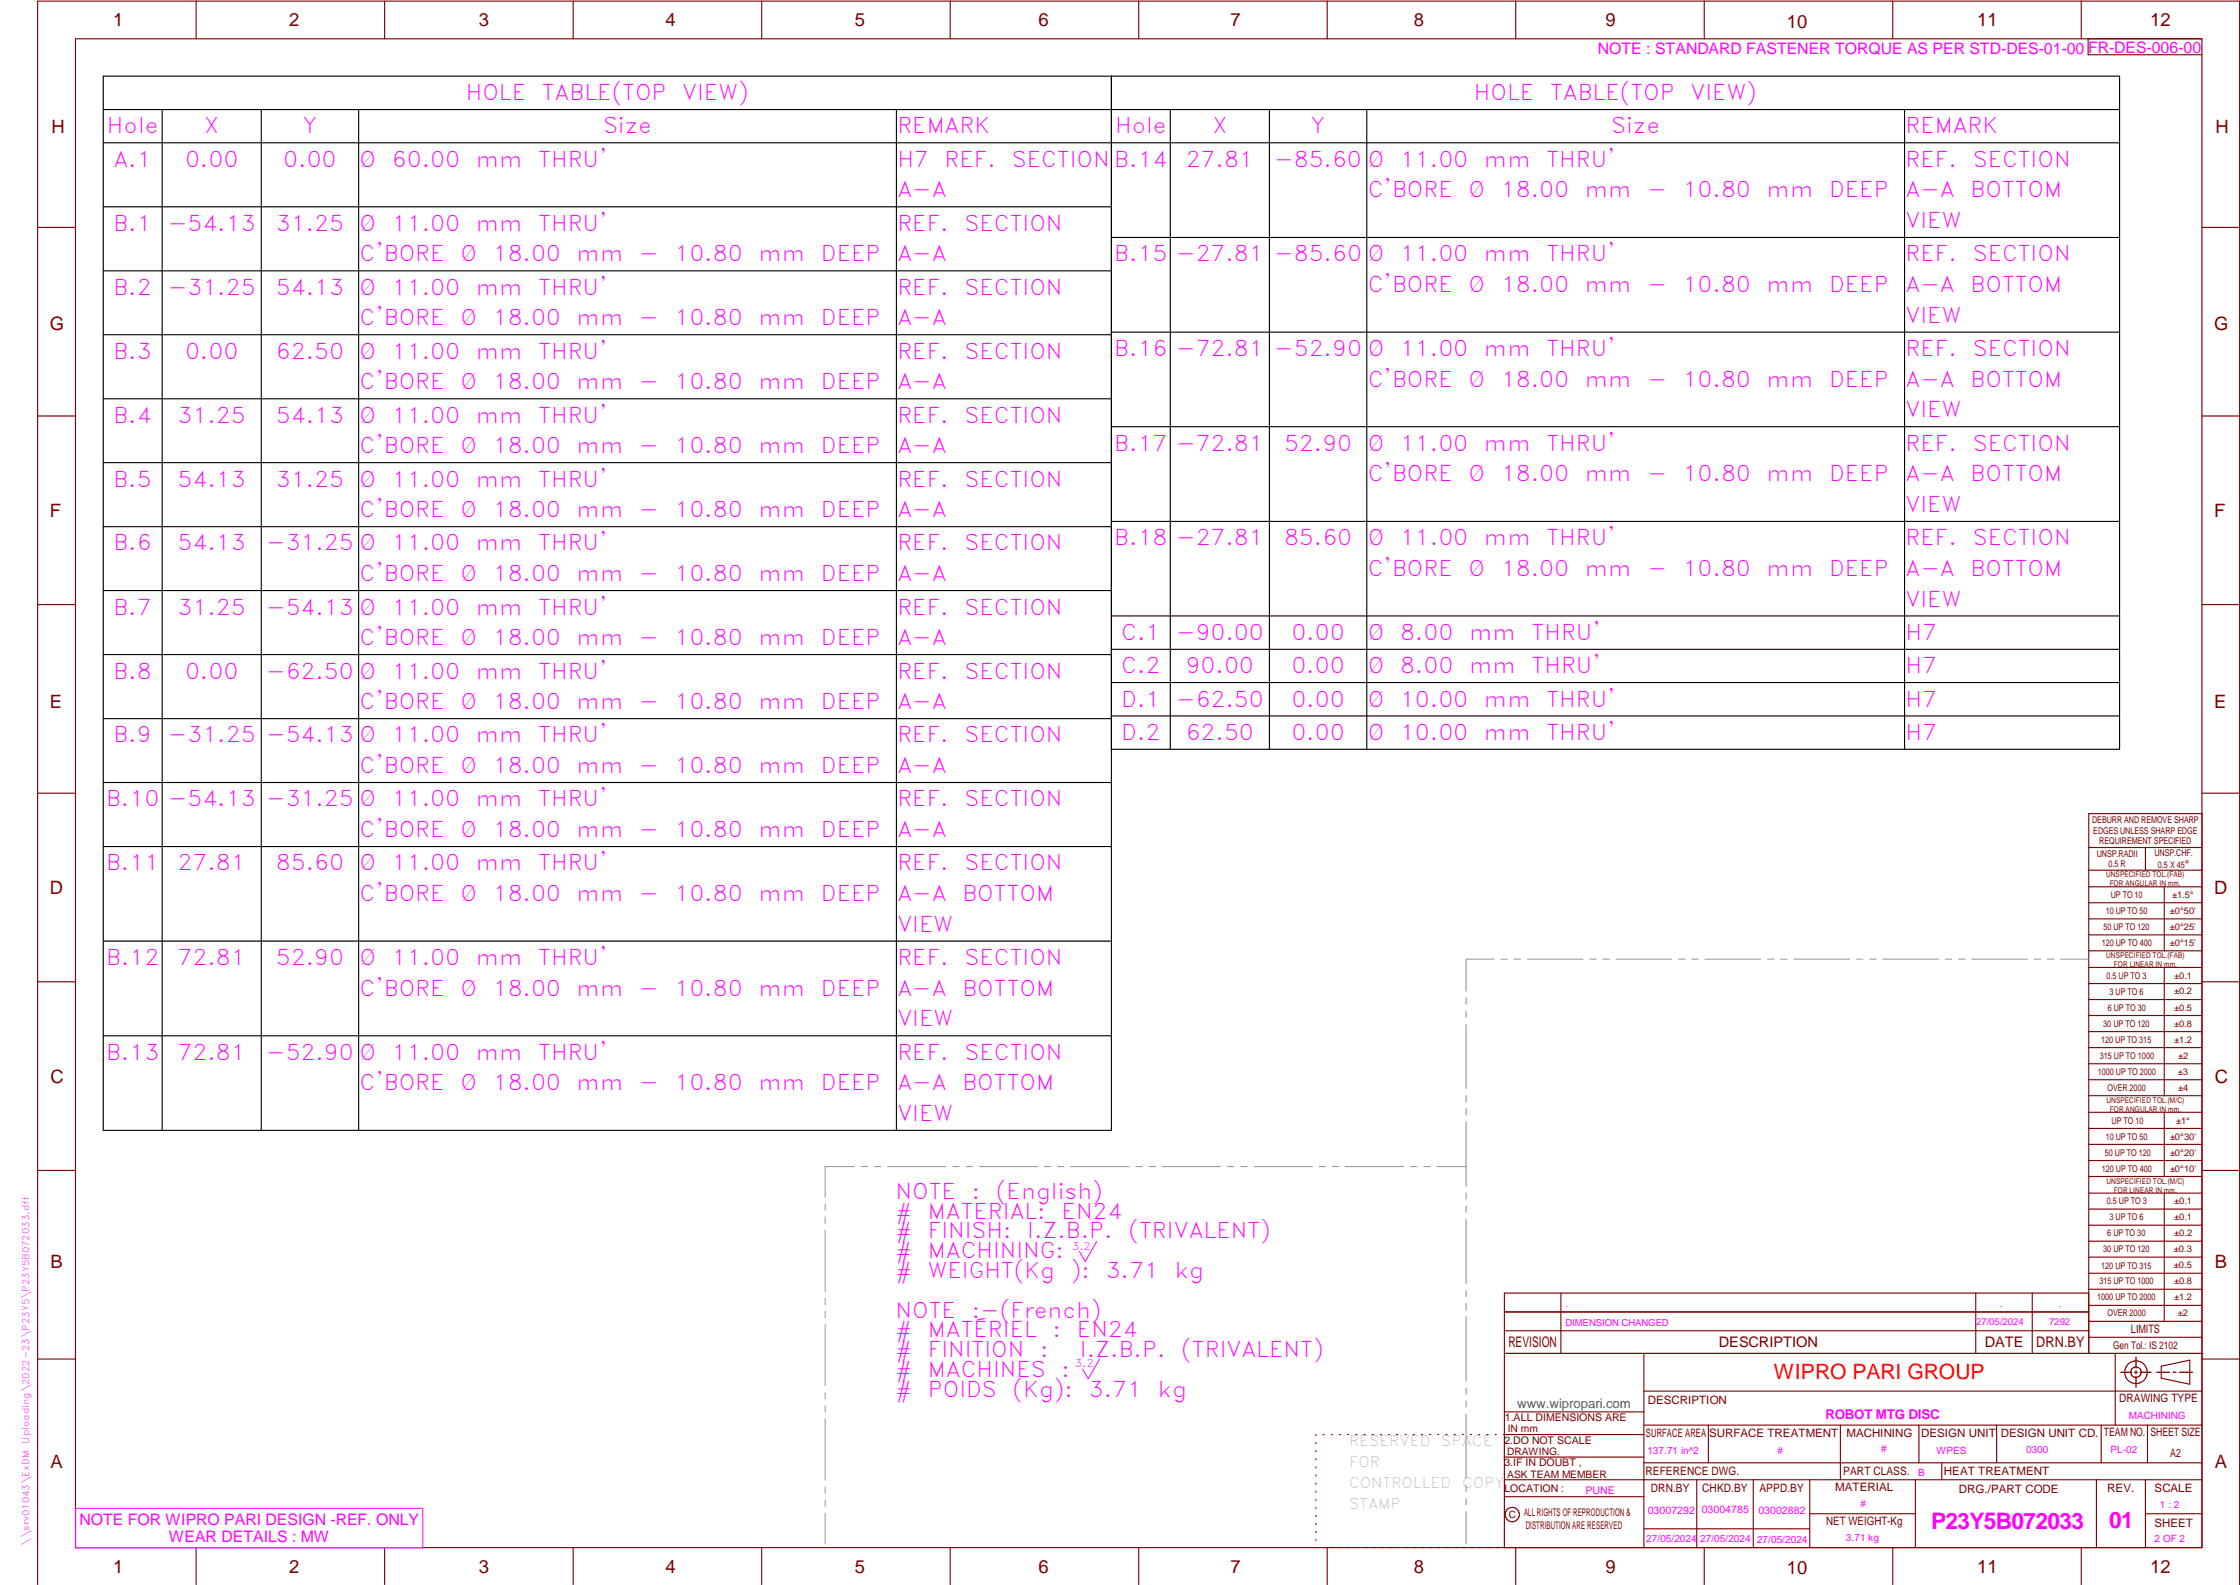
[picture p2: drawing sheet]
<svg xmlns="http://www.w3.org/2000/svg" width="594mm" height="420mm" viewBox="0 0 594 420" stroke-linecap="round" stroke-linejoin="round" font-family="sans-serif">
<defs><g id="words">
<g font-size="6" fill="#f0f">
<text x="512.1" y="405.2">P23Y5B072033</text>
<text x="559.4" y="405.2">01</text>
</g>
<g font-size="5.7" fill="#f0f">
<text x="123.5" y="26.5">HOLE</text>
<text x="143.7" y="26.5">TABLE(TOP</text>
<text x="181" y="26.5">VIEW)</text>
<text x="390.9" y="26.5">HOLE</text>
<text x="411.1" y="26.5">TABLE(TOP</text>
<text x="448.3" y="26.5">VIEW)</text>
<text x="28.4" y="35.3">Hole</text>
<text x="54.2" y="35.3">X</text>
<text x="80.3" y="35.3">Y</text>
<text x="159.9" y="35.3">Size</text>
<text x="238" y="35.3">REMARK</text>
<text x="295.7" y="35.3">Hole</text>
<text x="321.6" y="35.3">X</text>
<text x="347.7" y="35.3">Y</text>
<text x="427.3" y="35.3">Size</text>
<text x="505.4" y="35.3">REMARK</text>
<text x="30.1" y="44.2">A.1</text>
<text x="49.1" y="44.2">0.00</text>
<text x="75.1" y="44.2">0.00</text>
<text x="95.4" y="44.2">Ø</text>
<text x="104" y="44.2">60.00</text>
<text x="126.2" y="44.2">mm</text>
<text x="142.8" y="44.2">THRU'</text>
<text x="238" y="44.2">H7</text>
<text x="250.5" y="44.2">REF.</text>
<text x="268.3" y="44.2">SECTION</text>
<text x="295.5" y="44.2">B.14</text>
<text x="314.5" y="44.2">27.81</text>
<text x="337.9" y="44.2">-85.60</text>
<text x="362.7" y="44.2">Ø</text>
<text x="371.3" y="44.2">11.00</text>
<text x="393.6" y="44.2">mm</text>
<text x="410.1" y="44.2">THRU'</text>
<text x="505.4" y="44.2">REF.</text>
<text x="523.2" y="44.2">SECTION</text>
<text x="238" y="52.3">A-A</text>
<text x="362.7" y="52.3">C'BORE</text>
<text x="389.5" y="52.3">Ø</text>
<text x="398.1" y="52.3">18.00</text>
<text x="420.3" y="52.3">mm</text>
<text x="436.9" y="52.3">-</text>
<text x="446.3" y="52.3">10.80</text>
<text x="468.5" y="52.3">mm</text>
<text x="485.1" y="52.3">DEEP</text>
<text x="505.4" y="52.3">A-A</text>
<text x="522.6" y="52.3">BOTTOM</text>
<text x="30.1" y="61.2">B.1</text>
<text x="44.5" y="61.2">-54.13</text>
<text x="73.2" y="61.2">31.25</text>
<text x="95.4" y="61.2">Ø</text>
<text x="104" y="61.2">11.00</text>
<text x="126.2" y="61.2">mm</text>
<text x="142.8" y="61.2">THRU'</text>
<text x="238" y="61.2">REF.</text>
<text x="255.8" y="61.2">SECTION</text>
<text x="505.4" y="60.5">VIEW</text>
<text x="95.4" y="69.3">C'BORE</text>
<text x="122.1" y="69.3">Ø</text>
<text x="130.7" y="69.3">18.00</text>
<text x="152.9" y="69.3">mm</text>
<text x="169.5" y="69.3">-</text>
<text x="178.9" y="69.3">10.80</text>
<text x="201.1" y="69.3">mm</text>
<text x="217.7" y="69.3">DEEP</text>
<text x="238" y="69.3">A-A</text>
<text x="295.5" y="69.3">B.15</text>
<text x="311.9" y="69.3">-27.81</text>
<text x="337.9" y="69.3">-85.60</text>
<text x="362.7" y="69.3">Ø</text>
<text x="371.3" y="69.3">11.00</text>
<text x="393.6" y="69.3">mm</text>
<text x="410.2" y="69.3">THRU'</text>
<text x="505.4" y="69.3">REF.</text>
<text x="523.2" y="69.3">SECTION</text>
<text x="362.7" y="77.4">C'BORE</text>
<text x="389.5" y="77.4">Ø</text>
<text x="398.1" y="77.4">18.00</text>
<text x="420.3" y="77.4">mm</text>
<text x="436.9" y="77.4">-</text>
<text x="446.3" y="77.4">10.80</text>
<text x="468.5" y="77.4">mm</text>
<text x="485.1" y="77.4">DEEP</text>
<text x="505.4" y="77.4">A-A</text>
<text x="522.6" y="77.4">BOTTOM</text>
<text x="30.1" y="78.1">B.2</text>
<text x="44.5" y="78.1">-31.25</text>
<text x="73.2" y="78.1">54.13</text>
<text x="95.4" y="78.1">Ø</text>
<text x="104" y="78.1">11.00</text>
<text x="126.2" y="78.1">mm</text>
<text x="142.8" y="78.1">THRU'</text>
<text x="238" y="78.1">REF.</text>
<text x="255.8" y="78.1">SECTION</text>
<text x="95.4" y="86.2">C'BORE</text>
<text x="122.1" y="86.2">Ø</text>
<text x="130.7" y="86.2">18.00</text>
<text x="152.9" y="86.2">mm</text>
<text x="169.5" y="86.2">-</text>
<text x="178.9" y="86.2">10.80</text>
<text x="201.1" y="86.2">mm</text>
<text x="217.7" y="86.2">DEEP</text>
<text x="238" y="86.2">A-A</text>
<text x="505.4" y="85.6">VIEW</text>
<text x="30.1" y="95.1">B.3</text>
<text x="49.1" y="95.1">0.00</text>
<text x="73.2" y="95.1">62.50</text>
<text x="95.4" y="95.1">Ø</text>
<text x="104" y="95.1">11.00</text>
<text x="126.2" y="95.1">mm</text>
<text x="142.8" y="95.1">THRU'</text>
<text x="238" y="95.1">REF.</text>
<text x="255.8" y="95.1">SECTION</text>
<text x="295.5" y="94.4">B.16</text>
<text x="311.9" y="94.4">-72.81</text>
<text x="337.9" y="94.4">-52.90</text>
<text x="362.7" y="94.4">Ø</text>
<text x="371.3" y="94.4">11.00</text>
<text x="393.6" y="94.4">mm</text>
<text x="410.2" y="94.4">THRU'</text>
<text x="505.4" y="94.4">REF.</text>
<text x="523.2" y="94.4">SECTION</text>
<text x="95.4" y="103.2">C'BORE</text>
<text x="122.1" y="103.2">Ø</text>
<text x="130.7" y="103.2">18.00</text>
<text x="152.9" y="103.2">mm</text>
<text x="169.5" y="103.2">-</text>
<text x="178.9" y="103.2">10.80</text>
<text x="201.1" y="103.2">mm</text>
<text x="217.7" y="103.2">DEEP</text>
<text x="238" y="103.2">A-A</text>
<text x="362.7" y="102.5">C'BORE</text>
<text x="389.5" y="102.5">Ø</text>
<text x="398.1" y="102.5">18.00</text>
<text x="420.3" y="102.5">mm</text>
<text x="436.9" y="102.5">-</text>
<text x="446.3" y="102.5">10.80</text>
<text x="468.5" y="102.5">mm</text>
<text x="485.1" y="102.5">DEEP</text>
<text x="505.4" y="102.5">A-A</text>
<text x="522.6" y="102.5">BOTTOM</text>
<text x="30.1" y="112">B.4</text>
<text x="47.1" y="112">31.25</text>
<text x="73.2" y="112">54.13</text>
<text x="95.4" y="112">Ø</text>
<text x="104" y="112">11.00</text>
<text x="126.2" y="112">mm</text>
<text x="142.8" y="112">THRU'</text>
<text x="238" y="112">REF.</text>
<text x="255.8" y="112">SECTION</text>
<text x="505.4" y="110.6">VIEW</text>
<text x="295.5" y="119.5">B.17</text>
<text x="311.9" y="119.5">-72.81</text>
<text x="340.6" y="119.5">52.90</text>
<text x="362.7" y="119.5">Ø</text>
<text x="371.3" y="119.5">11.00</text>
<text x="393.6" y="119.5">mm</text>
<text x="410.2" y="119.5">THRU'</text>
<text x="505.4" y="119.5">REF.</text>
<text x="523.2" y="119.5">SECTION</text>
<text x="95.4" y="120.1">C'BORE</text>
<text x="122.1" y="120.1">Ø</text>
<text x="130.7" y="120.1">18.00</text>
<text x="152.9" y="120.1">mm</text>
<text x="169.5" y="120.1">-</text>
<text x="178.9" y="120.1">10.80</text>
<text x="201.1" y="120.1">mm</text>
<text x="217.7" y="120.1">DEEP</text>
<text x="238" y="120.1">A-A</text>
<text x="30.1" y="129">B.5</text>
<text x="47.1" y="129">54.13</text>
<text x="73.2" y="129">31.25</text>
<text x="95.4" y="129">Ø</text>
<text x="104" y="129">11.00</text>
<text x="126.2" y="129">mm</text>
<text x="142.8" y="129">THRU'</text>
<text x="238" y="129">REF.</text>
<text x="255.8" y="129">SECTION</text>
<text x="362.7" y="127.6">C'BORE</text>
<text x="389.5" y="127.6">Ø</text>
<text x="398.1" y="127.6">18.00</text>
<text x="420.3" y="127.6">mm</text>
<text x="436.9" y="127.6">-</text>
<text x="446.3" y="127.6">10.80</text>
<text x="468.5" y="127.6">mm</text>
<text x="485.1" y="127.6">DEEP</text>
<text x="505.4" y="127.6">A-A</text>
<text x="522.6" y="127.6">BOTTOM</text>
<text x="95.4" y="137.1">C'BORE</text>
<text x="122.1" y="137.1">Ø</text>
<text x="130.7" y="137.1">18.00</text>
<text x="152.9" y="137.1">mm</text>
<text x="169.5" y="137.1">-</text>
<text x="178.9" y="137.1">10.80</text>
<text x="201.1" y="137.1">mm</text>
<text x="217.7" y="137.1">DEEP</text>
<text x="238" y="137.1">A-A</text>
<text x="505.4" y="135.7">VIEW</text>
<text x="30.1" y="145.9">B.6</text>
<text x="47.1" y="145.9">54.13</text>
<text x="70.6" y="145.9">-31.25</text>
<text x="95.4" y="145.9">Ø</text>
<text x="104" y="145.9">11.00</text>
<text x="126.2" y="145.9">mm</text>
<text x="142.8" y="145.9">THRU'</text>
<text x="238" y="145.9">REF.</text>
<text x="255.8" y="145.9">SECTION</text>
<text x="295.5" y="144.5">B.18</text>
<text x="311.9" y="144.5">-27.81</text>
<text x="340.6" y="144.5">85.60</text>
<text x="362.7" y="144.5">Ø</text>
<text x="371.3" y="144.5">11.00</text>
<text x="393.6" y="144.5">mm</text>
<text x="410.2" y="144.5">THRU'</text>
<text x="505.4" y="144.5">REF.</text>
<text x="523.2" y="144.5">SECTION</text>
<text x="95.4" y="154.1">C'BORE</text>
<text x="122.1" y="154.1">Ø</text>
<text x="130.7" y="154.1">18.00</text>
<text x="152.9" y="154.1">mm</text>
<text x="169.5" y="154.1">-</text>
<text x="178.9" y="154.1">10.80</text>
<text x="201.1" y="154.1">mm</text>
<text x="217.7" y="154.1">DEEP</text>
<text x="238" y="154.1">A-A</text>
<text x="362.7" y="152.7">C'BORE</text>
<text x="389.5" y="152.7">Ø</text>
<text x="398.1" y="152.7">18.00</text>
<text x="420.3" y="152.7">mm</text>
<text x="436.9" y="152.7">-</text>
<text x="446.3" y="152.7">10.80</text>
<text x="468.5" y="152.7">mm</text>
<text x="485.1" y="152.7">DEEP</text>
<text x="505.4" y="152.7">A-A</text>
<text x="522.6" y="152.7">BOTTOM</text>
<text x="505.4" y="160.8">VIEW</text>
<text x="30.1" y="162.9">B.7</text>
<text x="47.1" y="162.9">31.25</text>
<text x="70.6" y="162.9">-54.13</text>
<text x="95.4" y="162.9">Ø</text>
<text x="104" y="162.9">11.00</text>
<text x="126.2" y="162.9">mm</text>
<text x="142.8" y="162.9">THRU'</text>
<text x="238" y="162.9">REF.</text>
<text x="255.8" y="162.9">SECTION</text>
<text x="95.4" y="171">C'BORE</text>
<text x="122.1" y="171">Ø</text>
<text x="130.7" y="171">18.00</text>
<text x="152.9" y="171">mm</text>
<text x="169.5" y="171">-</text>
<text x="178.9" y="171">10.80</text>
<text x="201.1" y="171">mm</text>
<text x="217.7" y="171">DEEP</text>
<text x="238" y="171">A-A</text>
<text x="297.4" y="169.6">C.1</text>
<text x="311.9" y="169.6">-90.00</text>
<text x="342.5" y="169.6">0.00</text>
<text x="362.7" y="169.6">Ø</text>
<text x="371.3" y="169.6">8.00</text>
<text x="389.6" y="169.6">mm</text>
<text x="406.2" y="169.6">THRU'</text>
<text x="505.4" y="169.6">H7</text>
<text x="30.1" y="179.9">B.8</text>
<text x="49.1" y="179.9">0.00</text>
<text x="70.6" y="179.9">-62.50</text>
<text x="95.4" y="179.9">Ø</text>
<text x="104" y="179.9">11.00</text>
<text x="126.2" y="179.9">mm</text>
<text x="142.8" y="179.9">THRU'</text>
<text x="238" y="179.9">REF.</text>
<text x="255.8" y="179.9">SECTION</text>
<text x="297.4" y="178.4">C.2</text>
<text x="314.5" y="178.4">90.00</text>
<text x="342.5" y="178.4">0.00</text>
<text x="362.7" y="178.4">Ø</text>
<text x="371.3" y="178.4">8.00</text>
<text x="389.6" y="178.4">mm</text>
<text x="406.2" y="178.4">THRU'</text>
<text x="505.4" y="178.4">H7</text>
<text x="95.4" y="188">C'BORE</text>
<text x="122.1" y="188">Ø</text>
<text x="130.7" y="188">18.00</text>
<text x="152.9" y="188">mm</text>
<text x="169.5" y="188">-</text>
<text x="178.9" y="188">10.80</text>
<text x="201.1" y="188">mm</text>
<text x="217.7" y="188">DEEP</text>
<text x="238" y="188">A-A</text>
<text x="297.4" y="187.3">D.1</text>
<text x="311.9" y="187.3">-62.50</text>
<text x="342.5" y="187.3">0.00</text>
<text x="362.7" y="187.3">Ø</text>
<text x="371.3" y="187.3">10.00</text>
<text x="393.6" y="187.3">mm</text>
<text x="410.1" y="187.3">THRU'</text>
<text x="505.4" y="187.3">H7</text>
<text x="30.1" y="196.8">B.9</text>
<text x="44.5" y="196.8">-31.25</text>
<text x="70.6" y="196.8">-54.13</text>
<text x="95.4" y="196.8">Ø</text>
<text x="104" y="196.8">11.00</text>
<text x="126.2" y="196.8">mm</text>
<text x="142.8" y="196.8">THRU'</text>
<text x="238" y="196.8">REF.</text>
<text x="255.8" y="196.8">SECTION</text>
<text x="297.4" y="196.1">D.2</text>
<text x="314.5" y="196.1">62.50</text>
<text x="342.5" y="196.1">0.00</text>
<text x="362.7" y="196.1">Ø</text>
<text x="371.3" y="196.1">10.00</text>
<text x="393.6" y="196.1">mm</text>
<text x="410.1" y="196.1">THRU'</text>
<text x="505.4" y="196.1">H7</text>
<text x="95.4" y="204.9">C'BORE</text>
<text x="122.1" y="204.9">Ø</text>
<text x="130.7" y="204.9">18.00</text>
<text x="152.9" y="204.9">mm</text>
<text x="169.5" y="204.9">-</text>
<text x="178.9" y="204.9">10.80</text>
<text x="201.1" y="204.9">mm</text>
<text x="217.7" y="204.9">DEEP</text>
<text x="238" y="204.9">A-A</text>
<text x="28.1" y="213.8">B.10</text>
<text x="44.5" y="213.8">-54.13</text>
<text x="70.6" y="213.8">-31.25</text>
<text x="95.4" y="213.8">Ø</text>
<text x="104" y="213.8">11.00</text>
<text x="126.2" y="213.8">mm</text>
<text x="142.8" y="213.8">THRU'</text>
<text x="238" y="213.8">REF.</text>
<text x="255.8" y="213.8">SECTION</text>
<text x="95.4" y="221.9">C'BORE</text>
<text x="122.1" y="221.9">Ø</text>
<text x="130.7" y="221.9">18.00</text>
<text x="152.9" y="221.9">mm</text>
<text x="169.5" y="221.9">-</text>
<text x="178.9" y="221.9">10.80</text>
<text x="201.1" y="221.9">mm</text>
<text x="217.7" y="221.9">DEEP</text>
<text x="238" y="221.9">A-A</text>
<text x="28.1" y="230.7">B.11</text>
<text x="47.1" y="230.7">27.81</text>
<text x="73.2" y="230.7">85.60</text>
<text x="95.4" y="230.7">Ø</text>
<text x="104" y="230.7">11.00</text>
<text x="126.2" y="230.7">mm</text>
<text x="142.8" y="230.7">THRU'</text>
<text x="238" y="230.7">REF.</text>
<text x="255.8" y="230.7">SECTION</text>
<text x="95.4" y="238.8">C'BORE</text>
<text x="122.1" y="238.8">Ø</text>
<text x="130.7" y="238.8">18.00</text>
<text x="152.9" y="238.8">mm</text>
<text x="169.5" y="238.8">-</text>
<text x="178.9" y="238.8">10.80</text>
<text x="201.1" y="238.8">mm</text>
<text x="217.7" y="238.8">DEEP</text>
<text x="238" y="238.8">A-A</text>
<text x="255.3" y="238.8">BOTTOM</text>
<text x="238" y="247">VIEW</text>
<text x="28.1" y="255.8">B.12</text>
<text x="47.1" y="255.8">72.81</text>
<text x="73.2" y="255.8">52.90</text>
<text x="95.4" y="255.8">Ø</text>
<text x="104" y="255.8">11.00</text>
<text x="126.2" y="255.8">mm</text>
<text x="142.8" y="255.8">THRU'</text>
<text x="238" y="255.8">REF.</text>
<text x="255.8" y="255.8">SECTION</text>
<text x="95.4" y="263.9">C'BORE</text>
<text x="122.1" y="263.9">Ø</text>
<text x="130.7" y="263.9">18.00</text>
<text x="152.9" y="263.9">mm</text>
<text x="169.5" y="263.9">-</text>
<text x="178.9" y="263.9">10.80</text>
<text x="201.1" y="263.9">mm</text>
<text x="217.7" y="263.9">DEEP</text>
<text x="238" y="263.9">A-A</text>
<text x="255.3" y="263.9">BOTTOM</text>
<text x="238" y="272.1">VIEW</text>
<text x="28.1" y="280.9">B.13</text>
<text x="47.1" y="280.9">72.81</text>
<text x="70.6" y="280.9">-52.90</text>
<text x="95.4" y="280.9">Ø</text>
<text x="104" y="280.9">11.00</text>
<text x="126.2" y="280.9">mm</text>
<text x="142.8" y="280.9">THRU'</text>
<text x="238" y="280.9">REF.</text>
<text x="255.8" y="280.9">SECTION</text>
<text x="95.4" y="289">C'BORE</text>
<text x="122.1" y="289">Ø</text>
<text x="130.7" y="289">18.00</text>
<text x="152.9" y="289">mm</text>
<text x="169.5" y="289">-</text>
<text x="178.9" y="289">10.80</text>
<text x="201.1" y="289">mm</text>
<text x="217.7" y="289">DEEP</text>
<text x="238" y="289">A-A</text>
<text x="255.3" y="289">BOTTOM</text>
<text x="238" y="297.1">VIEW</text>
<text x="237.5" y="317.8">NOTE</text>
<text x="257.7" y="317.8">:</text>
<text x="264.1" y="317.8">(English)</text>
<text x="237.5" y="323">#</text>
<text x="246.1" y="323">MATERIAL:</text>
<text x="281.5" y="323">EN24</text>
<text x="237.5" y="328.3">#</text>
<text x="246.1" y="328.3">FINISH:</text>
<text x="272.4" y="328.3">I.Z.B.P.</text>
<text x="299.3" y="328.3">(TRIVALENT)</text>
<text x="237.5" y="333.5">#</text>
<text x="246.1" y="333.5">MACHINING:</text>
<text x="237.5" y="338.8">#</text>
<text x="246.1" y="338.8">WEIGHT(Kg</text>
<text x="284" y="338.8">):</text>
<text x="293.3" y="338.8">3.71</text>
<text x="311.6" y="338.8">kg</text>
<text x="237.5" y="349.3">NOTE</text>
<text x="257.7" y="349.3">:-(French)</text>
<text x="237.5" y="354.5">#</text>
<text x="237.5" y="359.8">#</text>
<text x="246.1" y="359.8">FINITION</text>
<text x="246.1" y="354.5">MATÉRIEL</text>
<text x="275.8" y="359.8">:</text>
<text x="279.2" y="354.5">:</text>
<text x="285.6" y="354.5">EN24</text>
<text x="286.4" y="359.8">I.Z.B.P.</text>
<text x="313.3" y="359.8">(TRIVALENT)</text>
<text x="237.5" y="365">#</text>
<text x="246.1" y="365">MACHINES</text>
<text x="281.5" y="365">:</text>
<text x="237.5" y="370.3">#</text>
<text x="246.1" y="370.3">POIDS</text>
<text x="268.5" y="370.3">(Kg):</text>
<text x="288.8" y="370.3">3.71</text>
<text x="307.1" y="370.3">kg</text>
</g>
<text font-size="5.6" fill="#f00" x="470.5" y="365.5">WIPRO PARI GROUP</text>
<g font-size="4.9" fill="#800000">
<text x="30" y="6.9">1</text>
<text x="76.7" y="6.9">2</text>
<text x="127" y="6.9">3</text>
<text x="176.5" y="6.9">4</text>
<text x="226.7" y="6.9">5</text>
<text x="275.4" y="6.9">6</text>
<text x="326.4" y="6.9">7</text>
<text x="375" y="6.9">8</text>
<text x="425.8" y="6.9">9</text>
<text x="473.9" y="7.3">10</text>
<text x="524.3" y="6.9">11</text>
<text x="570.2" y="6.9">12</text>
<text x="13.6" y="35.1">H</text>
<text x="587.6" y="35.1">H</text>
<text x="13.2" y="87.5">G</text>
<text x="587.2" y="87.5">G</text>
<text x="13.2" y="137">F</text>
<text x="587.2" y="137">F</text>
<text x="13.2" y="187.6">E</text>
<text x="587.2" y="187.6">E</text>
<text x="13.2" y="237">D</text>
<text x="587.2" y="237">D</text>
<text x="13.4" y="287.1">C</text>
<text x="587.4" y="287.1">C</text>
<text x="13.4" y="336.2">B</text>
<text x="587.4" y="336.2">B</text>
<text x="13.4" y="389.3">A</text>
<text x="587.4" y="389.3">A</text>
<text x="30" y="416.9">1</text>
<text x="76.7" y="416.9">2</text>
<text x="127" y="416.9">3</text>
<text x="176.5" y="416.9">4</text>
<text x="226.7" y="416.9">5</text>
<text x="275.4" y="416.9">6</text>
<text x="326.4" y="416.9">7</text>
<text x="375" y="416.9">8</text>
<text x="425.8" y="416.9">9</text>
<text x="473.9" y="417.3">10</text>
<text x="524.3" y="416.9">11</text>
<text x="570.2" y="416.9">12</text>
</g>
<g font-size="4.2" fill="#f0f">
<text x="423.7" y="14.3">NOTE : STANDARD FASTENER TORQUE AS PER STD-DES-01-00</text>
<text x="553.8" y="14">FR-DES-006-00</text>
<text x="21.1" y="404.3">NOTE FOR WIPRO PARI DESIGN -REF. ONLY</text>
<text x="44.8" y="408.8">WEAR DETAILS : MW</text>
</g>
<g font-size="3.9" fill="#800000">
<text x="400" y="357.1">REVISION</text>
<text x="455.9" y="357.1">DESCRIPTION</text>
<text x="526.4" y="357.1">DATE</text>
<text x="540" y="357.1">DRN.BY</text>
</g>
<g font-size="3.9" fill="#c0c0c0">
<text x="357.8" y="383.3">RESERVED</text>
<text x="382.3" y="383.3">SPACE</text>
<text x="357.8" y="388.9">FOR</text>
<text x="357.8" y="394.5">CONTROLLED</text>
<text x="387.8" y="394.5">COPY</text>
<text x="357.8" y="400">STAMP</text>
</g>
<text font-size="3.6" fill="#f0f" x="484.1" y="376.1">ROBOT MTG DISC</text>
<text font-size="3.5" fill="#00f" x="402.4" y="373.3">www.wipropari.com</text>
<g font-size="3.1" fill="#800000">
<text x="565.1" y="353.5">LIMITS</text>
<text x="562" y="371.7">DRAWING TYPE</text>
<text x="437" y="372.3">DESCRIPTION</text>
<text x="436.5" y="380.8">SURFACE AREA</text>
<text x="453.3" y="380.8">SURFACE TREATMENT</text>
<text x="489.7" y="380.8">MACHINING</text>
<text x="509.5" y="380.8">DESIGN UNIT</text>
<text x="530.6" y="380.8">DESIGN UNIT CD.</text>
<text x="558" y="380.6">TEAM NO.</text>
<text x="570.3" y="380.7">SHEET SIZE</text>
<text x="575.6" y="386.1">A2</text>
<text x="436.4" y="391.1">REFERENCE DWG.</text>
<text x="437.8" y="395.5">DRN.BY</text>
<text x="451.4" y="395.4">CHKD.BY</text>
<text x="466.6" y="395.5">APPD.BY</text>
<text x="486.7" y="395.4">MATERIAL</text>
<text x="488.9" y="390.9">PART CLASS.</text>
<text x="515.6" y="390.9">HEAT TREATMENT</text>
<text x="519.6" y="395.9">DRG./PART CODE</text>
<text x="558.9" y="395.5">REV.</text>
<text x="571.4" y="395.6">SCALE</text>
<text x="484.3" y="404.2">NET WEIGHT-Kg</text>
<text x="571.4" y="404.7">SHEET</text>
</g>
<text font-size="3" fill="#800000" x="579.5" y="230.1">°</text>
<g font-size="2.8" fill="#f0f">
<text x="284.3" y="331.3">3.2</text>
<text x="285" y="362.5">3.2</text>
<text x="420.5" y="396">PUNE</text>
<text x="437" y="401.2">03007292</text>
<text x="451.3" y="401.2">03004785</text>
<text x="466.3" y="401.2">03002882</text>
</g>
<g font-size="2.8" fill="#800000">
<text x="560.4" y="357.7">Gen Tol.: IS 2102</text>
<text x="399.1" y="376.6">1.ALL DIMENSIONS ARE</text>
<text x="399" y="382.7">2.DO NOT SCALE</text>
<text x="399" y="388.7">3.IF IN DOUBT ,</text>
<text x="399" y="395.4">LOCATION :</text>
<text x="404.2" y="402">ALL RIGHTS OF REPRODUCTION &amp;</text>
<text x="404.7" y="405.4">DISTRIBUTION ARE RESERVED</text>
</g>
<g font-size="2.7" fill="#f0f">
<text x="564.6" y="376.2">MACHINING</text>
<text x="436.9" y="385.4">137.71 in^2</text>
<text x="471.4" y="385.5">#</text>
<text x="498.9" y="385">#</text>
<text x="513.6" y="385.3">WPES</text>
<text x="537.3" y="385.1">0300</text>
<text x="559.7" y="385.1">PL-02</text>
<text x="508.7" y="391.2">B</text>
<text x="493.4" y="399.5">#</text>
<text x="572.8" y="399.7">1 : 2</text>
<text x="436.6" y="408.7">27/05/2024</text>
<text x="450.9" y="408.8">27/05/2024</text>
<text x="466" y="408.9">27/05/2024</text>
<text x="489.6" y="408.5">3.71 kg</text>
<text x="571.4" y="408.7">2 OF 2</text>
</g>
<g font-size="2.7" fill="#800000">
<text x="399.9" y="379.7">IN mm</text>
<text x="399.7" y="385.7">DRAWING.</text>
<text x="399.7" y="391.8">ASK TEAM MEMBER</text>
<text x="400.1" y="402.5">C</text>
</g>
<g font-size="2.5" fill="#800000">
<text x="554.9" y="218.3">DEBURR AND REMOVE SHARP</text>
<text x="555.2" y="221">EDGES UNLESS SHARP EDGE</text>
<text x="556.1" y="227.1">UNSP.RADII</text>
<text x="556.8" y="223.8">REQUIREMENT SPECIFIED</text>
<text x="571.4" y="226.9">UNSP.CHF.</text>
<text x="559.2" y="229.9">0.5 R</text>
<text x="572.3" y="230.1">0.5 X 45</text>
<text x="559.8" y="238">UP TO 10</text>
<text x="576.1" y="238.1">±1.5°</text>
<text x="558.5" y="242.2">10 UP TO 50</text>
<text x="575.5" y="242.3">±0°50'</text>
<text x="557.4" y="250.7">120 UP TO 400</text>
<text x="557.9" y="246.5">50 UP TO 120</text>
<text x="575.5" y="250.7">±0°15'</text>
<text x="575.5" y="246.5">±0°25'</text>
<text x="558.7" y="259.4">0.5 UP TO 3</text>
<text x="559.5" y="263.7">3 UP TO 6</text>
<text x="576.6" y="263.6">±0.2</text>
<text x="576.6" y="259.4">±0.1</text>
<text x="559" y="267.9">6 UP TO 30</text>
<text x="576.6" y="267.9">±0.5</text>
<text x="557.8" y="272.2">30 UP TO 120</text>
<text x="576.6" y="272.2">±0.8</text>
<text x="556.9" y="280.7">315 UP TO 1000</text>
<text x="557.3" y="276.4">120 UP TO 315</text>
<text x="576.6" y="276.4">±1.2</text>
<text x="577.7" y="280.7">±2</text>
<text x="556.4" y="284.9">1000 UP TO 2000</text>
<text x="577.6" y="284.9">±3</text>
<text x="558.9" y="289.2">OVER 2000</text>
<text x="577.7" y="289.3">±4</text>
<text x="560" y="297.9">UP TO 10</text>
<text x="577.1" y="297.9">±1°</text>
<text x="558.5" y="302.1">10 UP TO 50</text>
<text x="575.5" y="302.1">±0°30'</text>
<text x="557.4" y="310.6">120 UP TO 400</text>
<text x="558.2" y="306.3">50 UP TO 120</text>
<text x="575.5" y="310.6">±0°10'</text>
<text x="575.5" y="306.4">±0°20'</text>
<text x="558.8" y="319.2">0.5 UP TO 3</text>
<text x="559.4" y="323.4">3 UP TO 6</text>
<text x="576.6" y="319.2">±0.1</text>
<text x="576.6" y="323.5">±0.1</text>
<text x="558.9" y="327.7">6 UP TO 30</text>
<text x="576.7" y="327.7">±0.2</text>
<text x="557.8" y="332">30 UP TO 120</text>
<text x="576.6" y="332">±0.3</text>
<text x="556.8" y="340.5">315 UP TO 1000</text>
<text x="557.3" y="336.3">120 UP TO 315</text>
<text x="576.6" y="336.3">±0.5</text>
<text x="576.6" y="340.5">±0.8</text>
<text x="556.2" y="344.7">1000 UP TO 2000</text>
<text x="576.6" y="344.7">±1.2</text>
<text x="558.9" y="349">OVER 2000</text>
<text x="577.6" y="349">±2</text>
</g>
<g font-size="2.5" fill="#f0f">
<text x="415.2" y="346.4">.</text>
<text x="530.3" y="346.5">.</text>
<text x="545.9" y="346.4">.</text>
<text x="415.2" y="351.5">DIMENSION CHANGED</text>
<text x="524.1" y="351.3">27/05/2024</text>
<text x="543.4" y="351.4">7292</text>
</g>
<g font-size="2.4" fill="#f0f">
<text x="7.7" y="382.7" transform="rotate(-90 7.7 382.7)">Uploading\2022-23\P23Y5\P23Y5B072033.dft</text>
<text x="7.7" y="409.8" transform="rotate(-90 7.7 409.8)">\\srv01043\ExDM</text>
</g>
<g font-size="2.1" fill="#800000">
<text x="558.5" y="232.4">UNSPECIFIED TOL.(FAB)</text>
<text x="559.5" y="234.7">FOR ANGULAR IN mm.</text>
<text x="558.6" y="253.9">UNSPECIFIED TOL.(FAB)</text>
<text x="560.7" y="256.3">FOR LINEAR IN mm.</text>
<text x="558.7" y="292.3">UNSPECIFIED TOL.(M/C)</text>
<text x="559.6" y="294.7">FOR ANGULAR IN mm.</text>
<text x="558.7" y="313.7">UNSPECIFIED TOL.(M/C)</text>
<text x="560.6" y="316.1">FOR LINEAR IN mm.</text>
</g>
</g></defs>
<g fill="none" stroke="#800000" stroke-width=".3">
<path d="M20 10.3h564v400h-564zM52 .3v10M102 .3v10M152 .3v10M202 .3v10M252 .3v10M302 .3v10M352 .3v10M402 .3v10M452 .3v10M502 .3v10M552 .3v10"/>
<path d="M553.8 10.3v4.2h30.2M10 60.3h10M584 60.3h10M10 110.3h10M584 110.3h10M10 160.3h10M584 160.3h10M10 210.3h10M584 215.7h-30v143.1M584 210.3h10M554 224.7h30M554 230.7h30"/>
<path d="M554 235.1h30M554 239.3h30M569 224.7v6M574 235.1v17M554 243.6h30M554 247.8h30M554 252.1h30M554 256.5h30M574 256.5v33.9M10 260.3h10M554 260.7h30M554 265h30"/>
<path d="M554 269.2h30M554 273.5h30M554 277.7h30M584 260.3h10M554 282h30M554 286.2h30M554 290.4h30M554 294.9h30M554 299.1h30M574 294.9v17M10 310.3h10M554 303.4h30"/>
<path d="M554 307.6h30M554 311.9h30M554 316.3h30M574 316.3v34M584 310.3h10M554 320.5h30M554 324.8h30M554 329h30M554 333.2h30M554 337.5h30M399 358.8h185.2M399 352.8h155"/>
<path d="M399 347.8h155M414 342.8v16M436 358.8v51.5M524 342.8v16M539 342.8v16M554 341.8h30M554 346h30M554 350.3h30M554 354.5h30M554 342.8h-155v67.5M561 358.8v19M10 360.3h10"/>
<path d="M399 374.3h37M436 377.8h148M453.1 377.8v10M488.1 377.8v14.5M508.9 377.8v10M529.5 377.8v10M557.3 377.8v10M569.5 377.8v10M573.2 362.2l7.6-1.6v6.3l-7.6-1.6zM584 368.8h-148M584 360.3h10M349 380.3v.3"/>
<path d="M349 382.4v.3M349 384.6v.3M349 386.7v.3M349 388.8v.3M349 391v.3M349 393.1v.3M349 395.3v.3M349 397.4v.3M349 399.5v.3M350.9 380.3h.2M353.1 380.3h.2M355.2 380.3h.3"/>
<path d="M357.4 380.3h.3M359.6 380.3h.3M361.7 380.3h.3M363.9 380.3h.3M366.1 380.3h.3M368.3 380.3h.2M370.4 380.3h.3M372.6 380.3h.3M374.8 380.3h.3M376.9 380.3h.4M379.1 380.3h.3M381.3 380.3h.3"/>
<path d="M383.4 380.3h.4M385.6 380.3h.3M387.8 380.3h.3M390 380.3h.3M392.2 380.3h.3M394.3 380.3h.3M396.5 380.3h.3M398.7 380.3h37.3M399 396.7h37M399 392.3h185M399 386.2h37M436 387.8h148"/>
<path d="M450 392.3v18M465 392.3v18M480 392.3v18M508 392.3v18M515 387.8v4.5M556 392.3v18M569 392.3v18M52 410.3v9.7M102 410.3v9.7M152 410.3v9.7M202 410.3v9.7M252 410.3v9.7"/>
<path d="M302 410.3v9.7M349 401.7v.3M349 403.8v.4M349 406v.3M349 408.1v.3M352 410.3v9.7M402 410.3v9.7M436 405.3h44M452 410.3v9.7M480 401.3h28M502 410.3v9.7M552 410.3v9.7"/>
<path d="M569 401.3h15M10 420v-419.7h584v419.7"/>
<circle cx="566.5" cy="363.7" r="1.39"/>
<circle cx="566.5" cy="363.8" r="3"/>
<circle cx="401.1" cy="401.5" r="1.9"/>
</g>
<path d="M290.9 329.1l-3.1 5.3-1.5-2.6M291.6 360.3l-3 5.2-1.5-2.6M20.1 399.8h92v10.5h-92z" fill="none" stroke="#f0f" stroke-width=".27"/>
<g fill="none" stroke="#949494" stroke-width=".27">
<path d="M396.2 254.3h-7.4v8.5M398.1 254.3h1.6M401.5 254.3h1.8M405 254.3h14.8M421.6 254.3h1.7M425.1 254.3h1.7M428.6 254.3h14.8M445.2 254.3h1.7M448.7 254.3h1.7M452.2 254.3h14.8M468.8 254.3h1.7M472.3 254.3h1.7"/>
<path d="M475.8 254.3h14.8M492.4 254.3h1.7M495.8 254.3h1.8M499.4 254.3h14.7M516 254.3h1.6M519.4 254.3h1.8M522.9 254.3h14.8M539.5 254.3h1.7M543 254.3h1.7M546.5 254.3h7.4M388.8 264.5v1.8M388.8 268.1v1.6"/>
<path d="M388.8 271.6v17M388.8 290.4v1.7M388.8 293.9v1.7M388.8 297.4v17M218.9 319.2v1.6M226.6 309.2h-7.7v8.1M228.4 309.2h1.7M231.9 309.2h1.7M235.4 309.2h15.5M252.7 309.2h1.7M256.2 309.2h1.7M259.7 309.2h15.5"/>
<path d="M277 309.2h1.7M280.5 309.2h1.7M284 309.2h15.5M301.2 309.2h1.8M304.8 309.2h1.7M308.3 309.2h15.5M325.5 309.2h1.7M329.1 309.2h1.6M332.6 309.2h15.4M349.8 309.2h1.7M353.3 309.2h1.7M356.8 309.2h15.5"/>
<path d="M374.1 309.2h1.7M377.6 309.2h1.7M381.1 309.2h7.7M388.8 316.2v1.7M388.8 319.7v1.7M218.9 322.6v1.8M218.9 326.1v16.2M388.8 323.2v17.1M218.9 344.1v1.8M218.9 347.6v1.7M218.9 351.2v16.1M388.8 342.1v1.6"/>
<path d="M388.8 345.6v1.7M388.8 349v17.1M218.9 369.1v1.7M218.9 372.6v1.8M218.9 376.1v16.2M388.8 367.9v1.7M388.8 371.4v1.7M388.8 374.9v17M218.9 394.1v1.8M218.9 397.6v1.7M388.8 393.7v1.7M388.8 397.2v1.7"/>
<path d="M218.9 401.2v8.1M388.8 400.7v8.6"/>
</g>
<path d="M566.5 359.7v3M562.5 363.8h2.9M566.1 363.8h.7M566.5 363.4v.7M566.5 364.9v2.8M567.6 363.8h2.9M572 363.8h3.4M576.3 363.8h.8M578 363.8h3.5" fill="none" stroke="#800000" stroke-width=".34"/>
<g fill="none" stroke="#000" stroke-width=".3">
<path d="M27.4 29h534.7M27.4 37.8h534.7M43 29v270.6M69.3 29v270.6M95.1 29v270.6M237.7 29v270.6M294.8 20.2v279.4h-267.4v-279.4h534.7v178.4h-267.3M310.4 29v169.6M336.7 29v169.6M362.5 29v169.6M505.1 29v169.6M27.4 54.8h267.4"/>
<path d="M27.4 71.8h267.4M294.8 62.9h267.3M27.4 88.7h267.4M294.8 88.1h267.3M27.4 105.7h267.4M294.8 113.1h267.3M27.4 122.6h267.4M27.4 139.6h267.4M294.8 138.2h267.3M27.4 156.5h267.4M27.4 173.5h267.4M294.8 163.3h267.3"/>
<path d="M294.8 172.1h267.3M27.4 190.5h267.4M294.8 180.9h267.3M294.8 189.8h267.3M27.4 207.4h267.4M27.4 224.4h267.4M27.4 249.5h267.4M27.4 274.6h267.4"/>
</g>
<use href="#words"/>
</svg>
